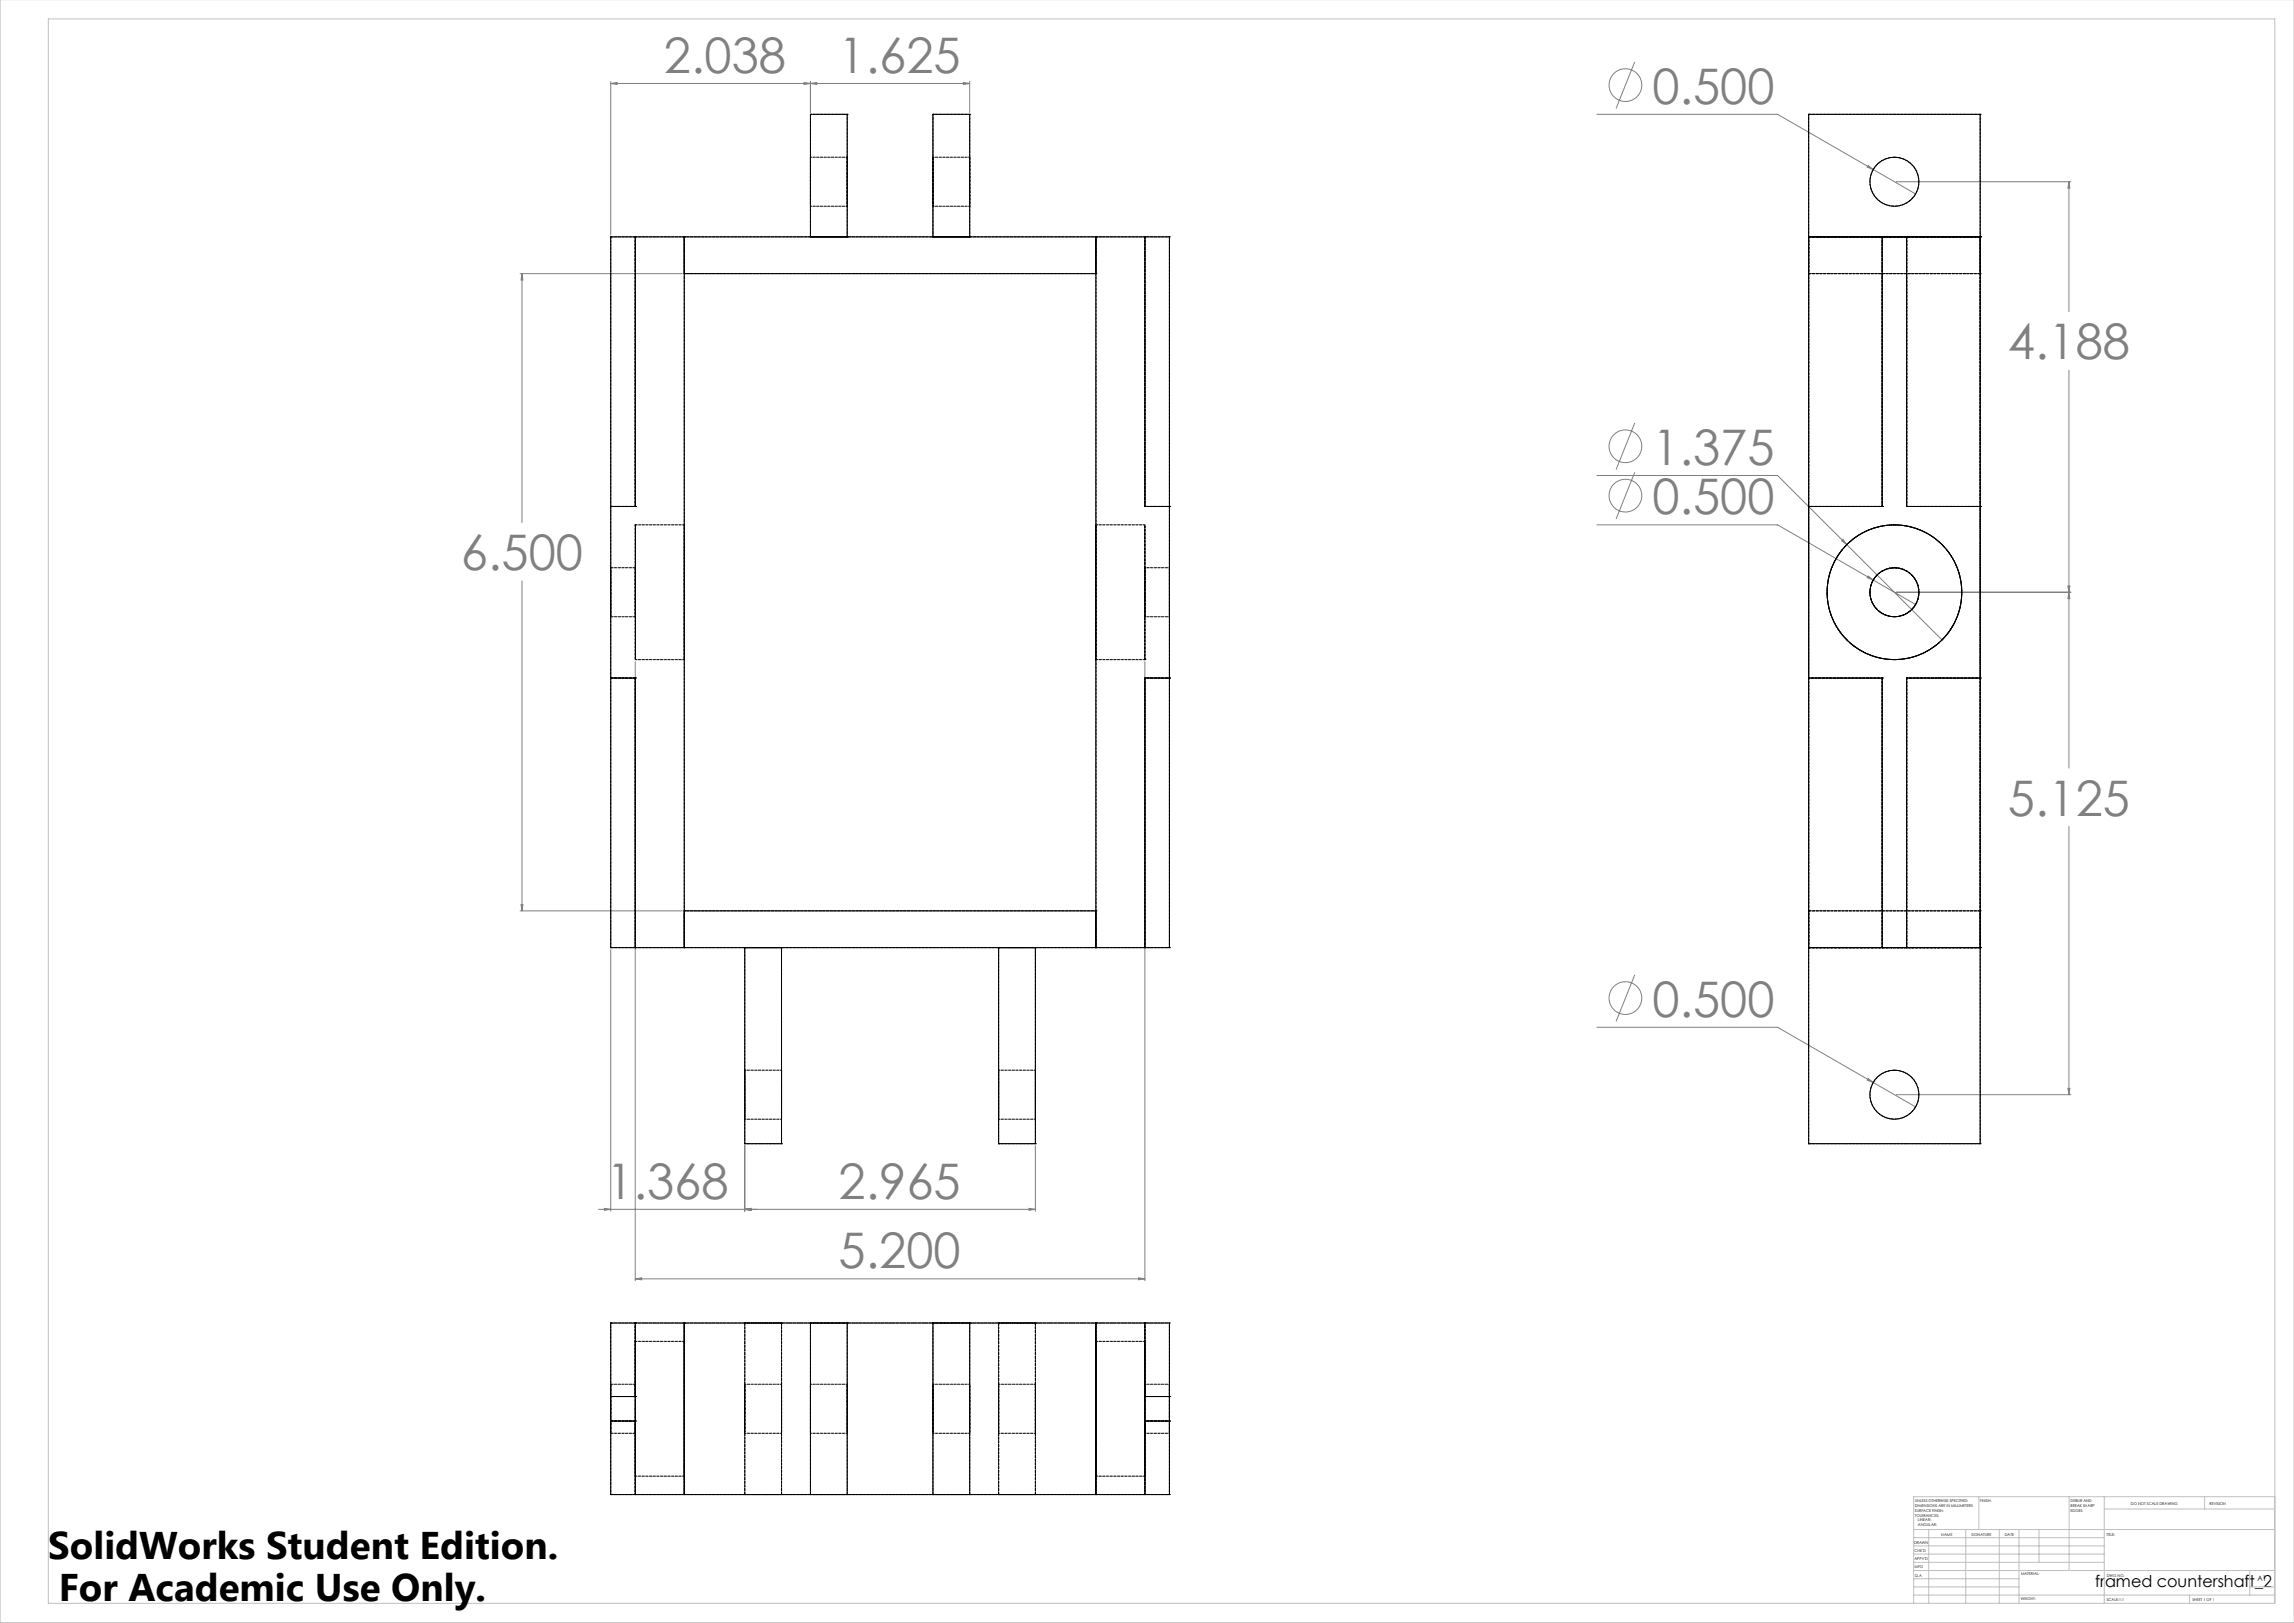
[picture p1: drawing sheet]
<svg xmlns="http://www.w3.org/2000/svg" width="1189mm" height="841mm" viewBox="0 0 1189 841" stroke-linecap="round" stroke-linejoin="round" font-family="sans-serif">
<defs><g id="words">
<g font-size="25.4" fill="#808080">
<text x="344" y="38">2.038</text>
<text x="435" y="38">1.625</text>
<text x="856" y="54">0.500</text>
<text x="1041" y="186">4.188</text>
<text x="856" y="241">1.375</text>
<text x="856" y="266">0.500</text>
<text x="239" y="295">6.500</text>
<text x="1041" y="423">5.125</text>
<text x="856" y="527">0.500</text>
<text x="314" y="621">1.368</text>
<text x="435" y="621">2.965</text>
<text x="435" y="657">5.200</text>
</g>
<g font-size="20">
<text x="25" y="808">SolidWorks Student Edition.</text>
<text x="31" y="830">For Academic Use Only.</text>
</g>
<text font-size="8.5" x="1086" y="823">framed countershaft_2</text>
<text font-size="3.9" x="1170" y="819">A1</text>
<g font-size="2">
<text x="992" y="778">UNLESS OTHERWISE SPECIFIED:</text>
<text x="1026" y="778">FINISH:</text>
<text x="1073" y="778">DEBUR AND</text>
<text x="1104" y="780">DO NOT SCALE DRAWING</text>
<text x="1145" y="780">REVISION</text>
<text x="992" y="781">DIMENSIONS ARE IN MILLIMETERS</text>
<text x="992" y="783">SURFACE FINISH:</text>
<text x="992" y="786">TOLERANCES:</text>
<text x="1073" y="781">BREAK SHARP</text>
<text x="1073" y="783">EDGES</text>
<text x="994" y="788">LINEAR:</text>
<text x="994" y="791">ANGULAR:</text>
<text x="1006" y="796">NAME</text>
<text x="1022" y="796">SIGNATURE</text>
<text x="1039" y="796">DATE</text>
<text x="1092" y="796">TITLE:</text>
<text x="992" y="800">DRAWN</text>
<text x="992" y="808">APPV'D</text>
<text x="992" y="804">CHK'D</text>
<text x="992" y="813">MFG</text>
<text x="993" y="817">Q.A</text>
<text x="1048" y="816">MATERIAL:</text>
<text x="1092" y="817">DWG NO.</text>
<text x="1047" y="829">WEIGHT:</text>
<text x="1092" y="829">SCALE:1:1</text>
<text x="1136" y="829">SHEET 1 OF 1</text>
</g>
</g></defs>
<g fill="none" stroke="#808080" stroke-width=".52">
<path d="M847 32l-9 24M317 43h3v1zM317 43h186M317 42v80M417 43h3l-3 1zM420 43h3v1zM420 42v16M499 43h4l-4 1zM503 42v16M828 59h93l72 42M968 86l3 2-3-1zM983 94h90"/>
<path d="M1072 94l1 3h-1zM1072 94v68M270 142h84M271 142v3h-1zM271 142v129M1072 192v206M847 219l-9 24M828 246h93l86 86M847 245l-9 24M828 272h93l72 41M955 280l2 2zM968 298l3 3-3-2z"/>
<path d="M271 301v171M983 307h90M1072 304h1l-1 3zM1072 307l1 3h-1zM329 343v321M593 343v321M1072 428v139M270 472h84M270 469h1v3zM317 492v136M847 505l-9 24M828 532h93l72 42"/>
<path d="M968 559l3 2-3-1zM983 567h90M1072 564h1l-1 3zM386 594v34M537 594v34M310 627h227M313 626l4 1h-4zM386 627l3-1v1zM533 626l4 1h-4zM329 663l4-1v1zM329 663h264M590 662l3 1h-3z"/>
<circle cx="842" cy="44" r="8"/>
<circle cx="842" cy="231" r="8"/>
<circle cx="842" cy="257" r="8"/>
<circle cx="842" cy="517" r="8"/>
</g>
<g fill="none" stroke="#c0c0c0" stroke-width=".52">
<path d="M0 0v841h1189M25 10h1154v821h-1154zM1026 776v17M1072 776v38M1091 776v55M1143 776v6M1179 776h-187v55M992 793h187M992 797h99M1000 793v38M1019 793v38M1036 793v38"/>
<path d="M1046 793v38M1057 793v17M1091 782h88M992 810h99M992 805h99M992 801h99M992 818h54M992 814h187M1166 814v13M992 827h187M992 822h54M1135 827v4"/>
<path d="M1166 822h13"/>
</g>
<path d="M420 43h3v1zM499 43h4l-4 1zM417 43h3l-3 1zM317 43h3v1zM386 627l3-1v1zM533 626l4 1h-4zM386 627l3-1v1zM313 626l4 1h-4zM329 663l4-1v1zM590 662l3 1h-3zM270 469h1v3zM271 142v3h-1zM1072 564h1l-1 3zM1072 307l1 3h-1zM1072 94l1 3h-1zM1072 304h1l-1 3zM968 86v1l3 1zM968 298v1l3 2zM968 559v1l3 1zM955 280l2 2z" fill="#808080"/>
<g fill="none" stroke="#000" stroke-width=".52">
<path d="M937 59h89v534h-89zM317 123h289v368h-289zM329 123v139h-12M355 123v368M420 123v-64h19v64M484 123v-64h19v64M568 123v368M593 123v139h13M937 123h89M976 123v139h-39M988 123v139h38M355 142h213"/>
<path d="M317 351h12v140M606 351h-13v140M937 351h39v140M1026 351h-38v140M355 472h213M386 491v102h19v-102M518 491v102h19v-102M937 491h89M317 686h289v88h-289zM329 686v38h-12M355 686v88M420 686v88"/>
<path d="M439 686v88M484 686v88M503 686v88M568 686v88M593 686v38h13M317 736h12v38M606 736h-13v38"/>
<circle cx="982" cy="94" r="13"/>
<circle cx="982" cy="307" r="13"/>
<circle cx="982" cy="567" r="13"/>
</g>
<g fill="none" stroke="#000" stroke-width=".52" stroke-dasharray="1.3 .6">
<path d="M420 59h.1M439 59h.1M484 59h.1M503 59h.1M937 59h.1M937 59h89M1026 59h.1M420 81v26v-26M439 81v26v-26M484 81v26v-26M503 81v26v-26M317 123h12"/>
<path d="M317 123h.1M329 123h.1M355 123h.1M420 123h.1M439 123h.1M484 123h.1M503 123h.1M568 123h.1M593 123h.1M606 123h.1M937 123h.1M937 123h89"/>
<path d="M976 123h.1M988 123h.1M1026 123h-89M1026 123h.1M355 142h.1M568 142h.1M937 142h.1M937 142h89M1026 142h-89M1026 142h.1M317 262h12M317 262v89"/>
<path d="M317 262h.1M329 262h.1M329 272h.1M593 262h.1M606 262h.1M937 262h.1M976 262h.1M988 262h.1M1026 262h.1M329 294v26v-26M329 294h-12M606 294v26v-26"/>
<path d="M317 320v-26v26M317 320h12M593 320v-26v26M317 351h12M317 351h.1M329 351h.1M593 351h.1M593 342h.1M606 351h.1M606 351v-89M937 351h.1M937 351v-89"/>
<path d="M976 351h.1M988 351h.1M1026 351v-89M1026 351h.1M355 472h.1M568 472h.1M937 472h.1M937 472h89M1026 472h-89M1026 472h.1M317 491h12M317 491h.1"/>
<path d="M329 491h.1M355 491h.1M386 491h.1M405 491h.1M518 491h.1M537 491h.1M568 491h.1M593 491h.1M606 491h.1M937 491h.1M937 491h89M976 491h.1"/>
<path d="M988 491h.1M1026 491h-89M1026 491h.1M386 555v25v-25M405 555v25v-25M518 555v25v-25M537 555v25v-25M386 593h.1M405 593h.1M518 593h.1M537 593h.1M937 593h.1"/>
<path d="M1026 593h-89M1026 593h.1M317 686h12M317 686h.1M329 686h.1M355 686v88M355 686h.1M386 686h.1M386 686v88M405 686h.1M405 686v88M420 686h.1"/>
<path d="M439 686h.1M484 686h.1M503 686h.1M518 686v88M518 686h.1M537 686v88M537 686h.1M568 686h.1M568 686v88M593 686h.1M606 686h.1M329 717h-12"/>
<path d="M317 724h12M317 736h12M317 724v12M317 736h.1M317 724h.1M329 724h.1M329 736h.1M593 724h.1M593 736h.1M606 736h.1M606 724h.1M606 724v12"/>
<path d="M317 743h12M317 774h12M317 774h.1M329 774h.1M355 774v-88M355 774h.1M386 774h.1M386 774v-88M405 774h.1M405 774v-88M420 774h.1M420 774v-88"/>
<path d="M439 774h.1M439 774v-88M484 774h.1M484 774v-88M503 774h.1M503 774v-88M518 774v-88M518 774h.1M537 774v-88M537 774h.1M568 774h.1M593 774h.1"/>
<path d="M606 774h.1"/>
</g>
<g fill="none" stroke="#000" stroke-width=".52" stroke-dasharray="1.3 .6" stroke-dashoffset=".6">
<path d="M439 59h-19M503 59h-19M439 81h-19M503 81h-19M420 107h19M484 107h19M355 123h213M439 123h-19M503 123h-19M937 123h39M988 123h38M355 142v-19"/>
<path d="M355 142h213M568 142v-19M937 142v-19M1026 142v-19M937 262h39M988 262h38M937 351h39M988 351h38M355 472h213M355 491h213M355 491v-19M405 491h-19"/>
<path d="M537 491h-19M568 491v-19M937 491v-19M937 491h39M988 491h38M1026 491v-19M405 555h-19M537 555h-19M386 580h19M518 580h19M405 593h-19M537 593h-19"/>
<path d="M317 686v38M329 686v38M355 686h213M405 686h-19M420 686h19M439 686h-19M484 686h19M503 686h-19M537 686h-19M593 686v38M606 686v38M405 717h-19"/>
<path d="M439 717h-19M503 717h-19M537 717h-19M317 736v38M329 736v38M593 736v38M606 736v38M386 743h19M420 743h19M484 743h19M518 743h19M405 774h-19"/>
<path d="M439 774h-19M503 774h-19M537 774h-19M568 774h-213"/>
</g>
<g fill="none" stroke="#000" stroke-width=".52" stroke-dasharray="1.3 .6" stroke-dashoffset=".3">
<path d="M1026 59v64M317 123v139M329 123v139M355 123v368M355 123h-26M420 123v-64M439 123v-64M484 123v-64M503 123v-64M568 123h25M937 123v-64M937 123v368"/>
<path d="M976 123v139M988 123v139M1026 123v368M329 272v70v-70M355 272h-26M593 262v-139M593 272h-25M606 262v-139M937 262v-139M976 262v-139M988 262v-139M1026 262v-139"/>
<path d="M317 351v140M329 351v140M329 342h26M568 342h25M593 342v-70v70M976 351v140M988 351v140M355 491h-26M568 491v-368M568 491h25M593 491v-140M606 491v-140"/>
<path d="M937 491v-368M937 491v-140M976 491v-140M988 491v-140M1026 491v102M1026 491v-368M1026 491v-140M386 593v-102M405 593v-102M518 593v-102M537 593v-102M937 593v-102"/>
<path d="M355 686h-26M355 695h-26M568 686h25M593 695h-25M329 726v39v-70v31M355 730v35v-70v35M568 730v35v-70v35M593 726v39v-70v31M329 765h26M355 774h-26M568 774h25M568 765h25"/>
</g>
<path d="M355 272v70v-70M568 342v-70v70" fill="none" stroke="#000" stroke-width=".52" stroke-dasharray="1.3 .6" stroke-dashoffset=".4"/>
<g fill="none" stroke="#000" stroke-width=".52" stroke-dasharray="1.3 .6" stroke-dashoffset="-1">
<path d="M606 123h-13M976 123h12M606 262h-13M606 294h-13M593 320h13M606 351h-13M606 491h-13M976 491h12M606 686h-13M606 717h-13M606 724h-13M606 736h-13"/>
<path d="M593 743h13M606 774h-13"/>
</g>
<path d="M982 81a13 13 0 0 1 11 19 13 13 0 0 1-21 2 13 13 0 0 1 8-20l2-1M982 294a13 13 0 0 1 11 19 13 13 0 0 1-21 2 13 13 0 0 1 8-21h2M982 320a13 13 0 0 0 11-19 13 13 0 0 0-21-2 13 13 0 0 0 8 20l2 1M982 555a13 13 0 0 1 11 18 13 13 0 0 1-21 2 13 13 0 0 1 8-20h2" fill="none" stroke="#000" stroke-width=".52" stroke-dasharray="1.3 .6" stroke-dashoffset="-.2"/>
<path d="M982 272a35 35 0 0 1 31 51 35 35 0 0 1-60 4 35 35 0 0 1 25-55h4M982 342a35 35 0 0 0 31-51 35 35 0 0 0-60-4 35 35 0 0 0 25 55h4" fill="none" stroke="#000" stroke-width=".52" stroke-dasharray="1.3 .6" stroke-dashoffset=".5"/>
<path d="M317 730v13v-26v13M329 730v13v-26v13M386 730v13v-26v13M405 730v13v-26v13M420 730v13v-26v13M439 730v13v-26v13M484 730v13v-26v13M503 730v13v-26v13M518 730v13v-26v13M537 730v13v-26v13M593 730v13v-26v13M606 730v13v-26v13" fill="none" stroke="#000" stroke-width=".52" stroke-dasharray="1.3 .6" stroke-dashoffset=".1"/>
<use href="#words"/>
</svg>
